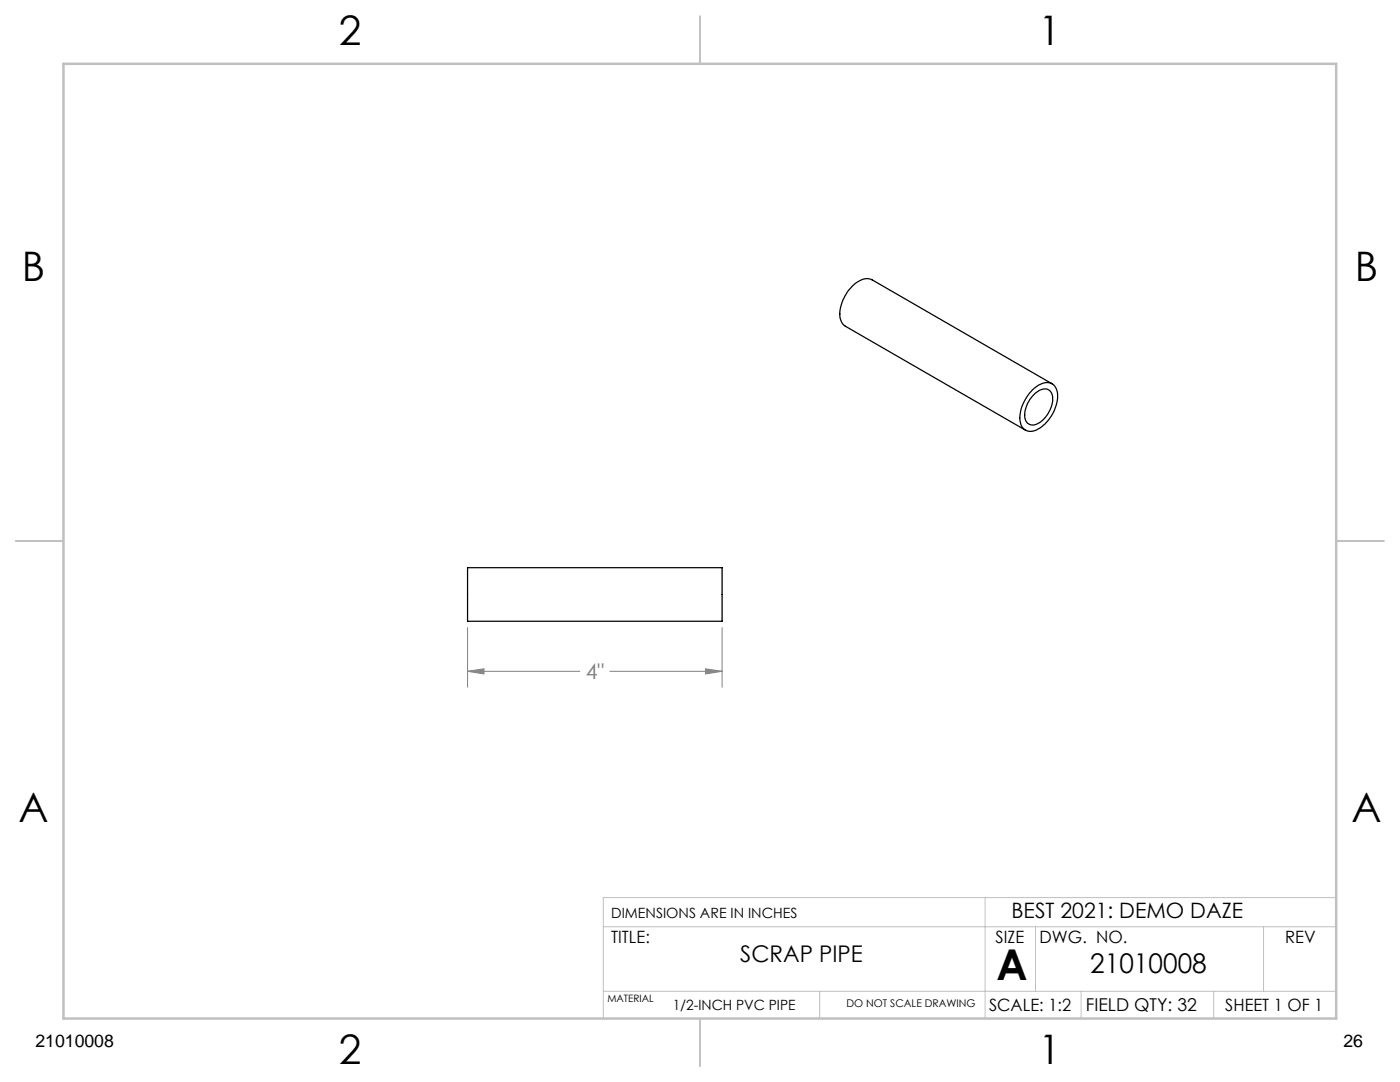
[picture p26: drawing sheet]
<svg xmlns="http://www.w3.org/2000/svg" width="279mm" height="216mm" viewBox="0 0 279 216" stroke-linecap="round" stroke-linejoin="round" font-family="sans-serif">
<defs><g id="words">
<text font-size="8.5" x="198.9" y="195.5">A</text>
<g font-size="8.1">
<text x="67.6" y="8.9">2</text>
<text x="207.3" y="8.9">1</text>
<text x="4.4" y="56.2">B</text>
<text x="270.4" y="56.2">B</text>
<text x="3.7" y="164.1">A</text>
<text x="269.7" y="164.1">A</text>
<text x="67.6" y="212.4">2</text>
<text x="207.3" y="212.4">1</text>
</g>
<text font-size="5.4" x="217.6" y="194.1">21010008</text>
<text font-size="4.6" x="147.7" y="191.9">SCRAP PIPE</text>
<text font-size="4.2" fill="#808080" x="116.9" y="135.5">4&quot;</text>
<text font-size="4.2" x="201.9" y="183.1">BEST 2021: DEMO DAZE</text>
<g font-size="3.5">
<text x="216.7" y="201.7">FIELD QTY: 32</text>
<text x="7.1" y="208.8">21010008</text>
<text x="268.1" y="208.8">26</text>
</g>
<g font-size="3.4">
<text x="122" y="188.1">TITLE:</text>
<text x="198.7" y="188.1">SIZE</text>
<text x="207.5" y="188.1">DWG. NO.</text>
<text x="256.5" y="188.2">REV</text>
<text x="197.4" y="201.7">SCALE: 1:2</text>
<text x="244.5" y="201.7">SHEET 1 OF 1</text>
</g>
<g font-size="2.8">
<text x="122" y="183.1">DIMENSIONS ARE IN INCHES</text>
<text x="134.3" y="201.4">1/2-INCH PVC PIPE</text>
</g>
<text font-size="2.1" x="168.9" y="201">DO NOT SCALE DRAWING</text>
<text font-size="2" x="121.2" y="200">MATERIAL</text>
</g></defs>
<path d="M93.3 133.9l3.3-.4v1zM93.3 125.2v11.9M93.3 133.9h22.4M121.7 133.9h22.4M140.8 133.5l3.3 .4-3.3 .6zM144.1 125.2v11.9" fill="none" stroke="#808080" stroke-width=".2"/>
<path d="M196.6 179.1v24.1M266.7 179.1h-146.3v24.1M120.4 197.8h146.3M120.4 184.9h146.3M163.6 197.8v5.4M206.7 184.9v12.9M215.8 197.8v5.4M242.2 197.8v5.4M252.2 184.9v12.9" fill="none" stroke="#c0c0c0" stroke-width=".2"/>
<path d="M139.7 3.2v9.5M3.1 107.9h9.6M266.7 107.9h9.5M139.7 203.2v9.6" fill="none" stroke="#c0c0c0" stroke-width=".25"/>
<path d="M12.7 12.7h254v190.5h-254z" fill="none" stroke="#c0c0c0" stroke-width=".5"/>
<path d="M93.3 133.9l3.3-.4v1zM140.8 133.5l3.3 .4-3.3 .6z" fill="#808080"/>
<path d="M206.1 77.8a3.7 3.7 0 0 1 3.8-1.3 3.4 3.4 0 0 1 1 4.1 7.6 7.6 0 0 1-4.8 5.4 2.15 2.15 0 0 1-2.5-2.3 8.4 8.4 0 0 1 2.5-5.9zM206.7 78.4a2.11 2.11 0 0 1 2.9-.4 3.8 3.8 0 0 1-.2 4.1 4.1 4.1 0 0 1-3.7 2.7 2.07 2.07 0 0 1-1.2-2.6 7.1 7.1 0 0 1 2.2-3.8zM210 76.6l-35.9-20.8a3.1 3.1 0 0 0-3.4 .7 7.9 7.9 0 0 0-3 7.1l.5 1.1 .5 .4 35.9 20.7M93.3 113.3h50.8v10.7h-50.8z" fill="none" stroke="#000" stroke-width=".25"/>
<use href="#words"/>
</svg>
